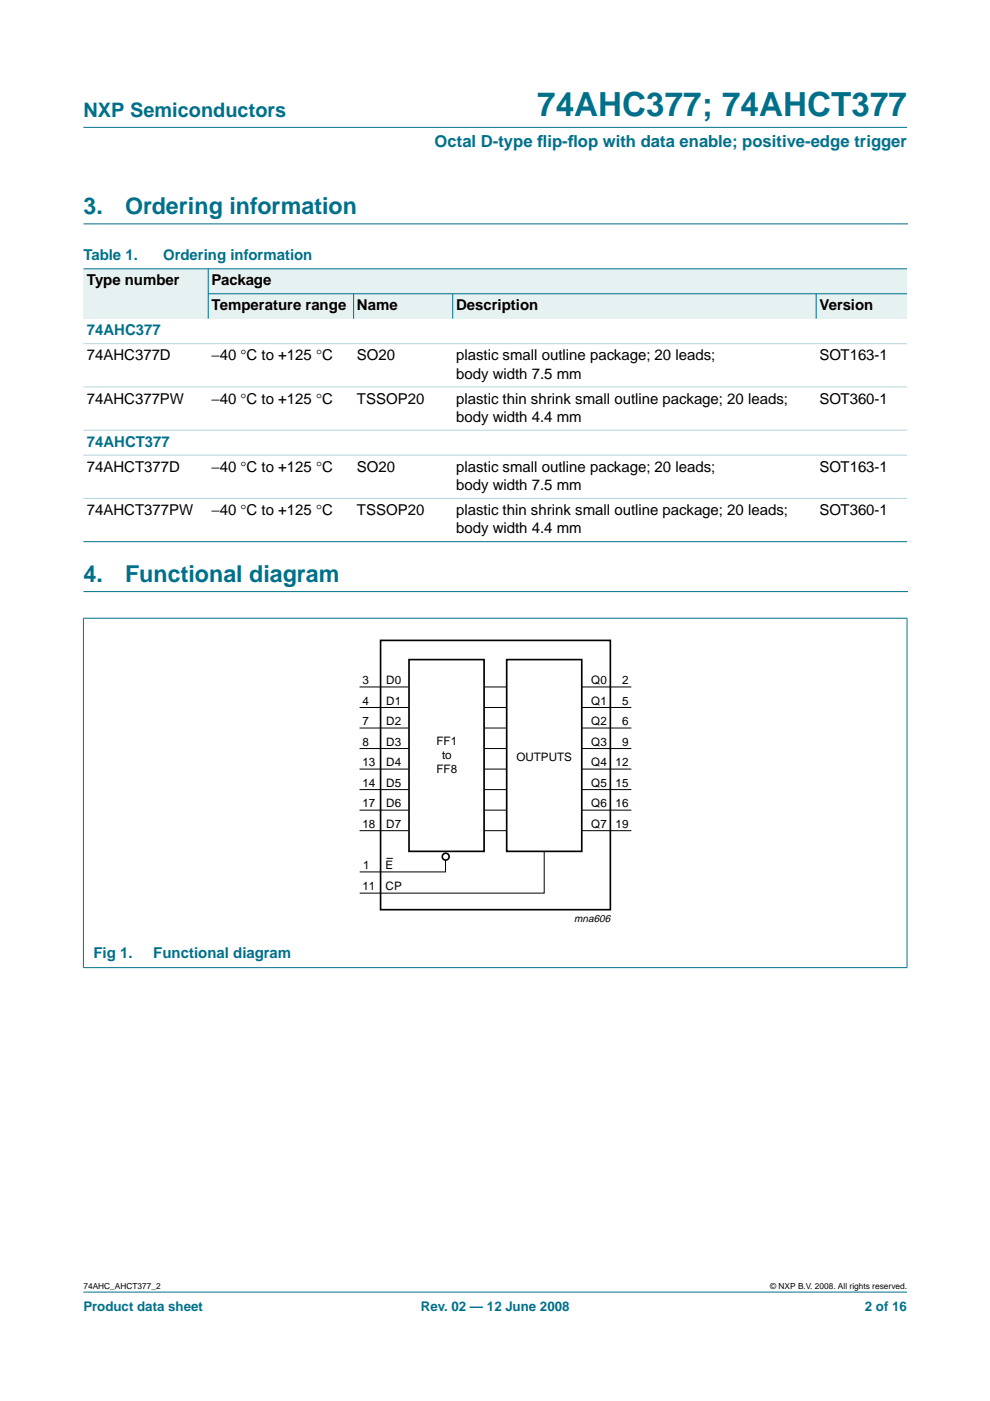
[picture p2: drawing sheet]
<svg xmlns="http://www.w3.org/2000/svg" width="210mm" height="297mm" viewBox="0 0 210 297" stroke-linecap="round" stroke-linejoin="round" font-family="sans-serif">
<defs><g id="words">
<text font-size="7.1" fill="#00708a" x="113.9" y="24.7">74AHC377; 74AHCT377</text>
<g font-size="4.9" fill="#00708a">
<text x="17.7" y="45.5">3.</text>
<text x="26.5" y="45.5">Ordering information</text>
<text x="17.7" y="123.4">4.</text>
<text x="26.5" y="123.4">Functional diagram</text>
</g>
<text font-size="4.2" fill="#00708a" x="17.7" y="24.9">NXP Semiconductors</text>
<g font-size="3.5" fill="#00708a">
<text x="92.1" y="31.1">Octal D-type f</text>
<text x="113.9" y="31.1">lip-f</text>
<text x="120.4" y="31.1">lop with data enable; positive-edge trigger</text>
</g>
<g font-size="3.2" fill="#00708a">
<text x="17.7" y="55.2">Table 1.</text>
<text x="34.6" y="55.2">Ordering information</text>
<text x="18.4" y="71.1">74AHC377</text>
<text x="18.4" y="94.7">74AHCT377</text>
<text x="19.8" y="203">Fig 1.</text>
<text x="32.5" y="203">Functional diagram</text>
</g>
<g font-size="3.2">
<text x="18.4" y="60.5">Type number</text>
<text x="44.9" y="60.5">Package</text>
<text x="44.9" y="65.8">Temperature range</text>
<text x="75.7" y="65.8">Name</text>
<text x="96.7" y="65.8">Description</text>
<text x="173.8" y="65.8">Version</text>
<text x="18.4" y="76.4">74AHC377D</text>
<text x="44.9" y="76.4">−40 °C to +125 °C</text>
<text x="75.7" y="76.4">SO20</text>
<text x="96.7" y="76.4">plastic small outline package; 20 leads;</text>
<text x="173.8" y="76.4">SOT163-1</text>
<text x="96.7" y="80.3">body width 7.5 mm</text>
<text x="18.4" y="85.6">74AHC377PW</text>
<text x="44.9" y="85.6">−40 °C to +125 °C</text>
<text x="75.7" y="85.6">TSSOP20</text>
<text x="96.7" y="89.4">body width 4.4 mm</text>
<text x="96.7" y="85.6">plastic thin shrink small outline package; 20 leads;</text>
<text x="173.8" y="85.6">SOT360-1</text>
<text x="18.4" y="100">74AHCT377D</text>
<text x="44.9" y="100">−40 °C to +125 °C</text>
<text x="75.7" y="100">SO20</text>
<text x="96.7" y="100">plastic small outline package; 20 leads;</text>
<text x="173.8" y="100">SOT163-1</text>
<text x="96.7" y="103.9">body width 7.5 mm</text>
<text x="18.4" y="109.2">74AHCT377PW</text>
<text x="44.9" y="109.2">−40 °C to +125 °C</text>
<text x="75.7" y="109.2">TSSOP20</text>
<text x="96.7" y="113.1">body width 4.4 mm</text>
<text x="96.7" y="109.2">plastic thin shrink small outline package; 20 leads;</text>
<text x="173.8" y="109.2">SOT360-1</text>
</g>
<g font-size="2.8" fill="#00708a">
<text x="17.7" y="278">Product data sheet</text>
<text x="89.2" y="278">Rev. 02 — 12 June 2008</text>
<text x="183.4" y="278">2 of 16</text>
</g>
<g font-size="2.5">
<text x="76.8" y="149.4">4</text>
<text x="76.8" y="145">3</text>
<text x="81.9" y="149.4">D1</text>
<text x="81.9" y="145">D0</text>
<text x="125.4" y="145">Q0</text>
<text x="125.4" y="149.4">Q1</text>
<text x="131.9" y="149.4">5</text>
<text x="131.9" y="145">2</text>
<text x="76.8" y="153.8">7</text>
<text x="81.9" y="153.8">D2</text>
<text x="125.4" y="153.8">Q2</text>
<text x="131.9" y="153.8">6</text>
<text x="76.8" y="158.1">8</text>
<text x="81.9" y="158.1">D3</text>
<text x="92.6" y="157.9">FF1</text>
<text x="93.7" y="160.9">to</text>
<text x="109.5" y="161.4">OUTPUTS</text>
<text x="125.4" y="158.1">Q3</text>
<text x="131.9" y="158.1">9</text>
<text x="76.8" y="166.8">14</text>
<text x="76.8" y="162.5">13</text>
<text x="81.9" y="162.5">D4</text>
<text x="81.9" y="166.8">D5</text>
<text x="92.6" y="163.9">FF8</text>
<text x="125.4" y="162.5">Q4</text>
<text x="125.4" y="166.8">Q5</text>
<text x="130.5" y="166.8">15</text>
<text x="130.5" y="162.5">12</text>
<text x="76.8" y="171.2">17</text>
<text x="81.9" y="171.2">D6</text>
<text x="125.4" y="171.2">Q6</text>
<text x="130.5" y="171.2">16</text>
<text x="76.8" y="175.5">18</text>
<text x="81.9" y="175.5">D7</text>
<text x="125.4" y="175.6">Q7</text>
<text x="130.5" y="175.5">19</text>
<text x="77" y="184.3">1</text>
<text x="81.8" y="184.3">E</text>
<text x="76.9" y="188.8">11</text>
<text x="81.8" y="188.8">CP</text>
</g>
<text font-size="2.2" x="121.8" y="195.6">mna606</text>
<g font-size="1.8">
<text x="17.7" y="273.4">74AHC_AHCT377_2</text>
<text x="163.3" y="273.4">© NXP B.V. 2008. All rights reserved.</text>
</g>
</g></defs>
<g fill="#00708a" stroke="#00708a" stroke-width=".21">
<path d="M17.7 273.9h174.6z"/>
<path d="M17.7 27h174.6z"/>
</g>
<path d="M17.7 47.5h174.7M17.7 125.4h174.7" fill="none" stroke="#00708a" stroke-width=".21"/>
<g fill="#e6f2f2">
<path d="M17.7 57h26.4v10.6h-26.4z" fill-rule="evenodd"/>
<path d="M44.1 57h148.2v5.3h-148.2z" fill-rule="evenodd"/>
<path d="M44.1 62.3h30.9v5.3h-30.9z" fill-rule="evenodd"/>
<path d="M75 62.3h21v5.3h-21z" fill-rule="evenodd"/>
<path d="M96 62.3h77v5.3h-77z" fill-rule="evenodd"/>
<path d="M173 62.3h19.3v5.3h-19.3z" fill-rule="evenodd"/>
</g>
<g fill="#00708a" stroke="#00708a" stroke-width=".21">
<path d="M44.1 56.9v10.7z"/>
<path d="M75 62.2v5.4z"/>
<path d="M96 62.2v5.4z"/>
<path d="M173 62.2v5.4z"/>
<path d="M17.7 57h174.6z"/>
<path d="M44.1 62.3h148.2z"/>
<path d="M17.7 114.8h174.6z"/>
<path d="M17.7 131.1v74z"/>
<path d="M192.3 131.1v74z"/>
<path d="M17.6 131.1h174.8z"/>
<path d="M17.6 205.2h174.8z"/>
</g>
<g fill="#b3d4db" stroke="#b3d4db" stroke-width=".21">
<path d="M17.7 72.9h174.6z"/>
<path d="M17.7 82h174.6z"/>
<path d="M17.7 91.2h174.6z"/>
<path d="M17.7 96.5h174.6z"/>
<path d="M17.7 105.7h174.6z"/>
</g>
<g fill="none" stroke="#000" stroke-width=".35">
<path d="M80.7 135.8h48.7v57.1h-48.7zM86.7 139.8h15.9v40.7h-15.9zM107.4 139.8h15.9v40.7h-15.9z"/>
<circle cx="94.5" cy="181.6" r=".73"/>
</g>
<g fill="none" stroke="#000" stroke-width=".21">
<path d="M76.2 145.6h10.4M76.2 150h10.4M76.2 154.4h10.4M76.2 158.7h10.4M102.7 145.6h4.7M102.7 150h4.7M102.7 154.4h4.7M102.7 158.7h4.7M123.3 145.6h10.6M123.3 150h10.6M123.3 154.4h10.6M123.3 158.7h10.6"/>
<path d="M76.2 163.1h10.4M76.2 167.4h10.4M76.2 171.8h10.4M76.2 176.1h10.4M102.7 163.1h4.7M102.7 167.4h4.7M102.7 171.8h4.7M102.7 176.1h4.7M123.3 163.1h10.6M123.3 167.4h10.6M123.3 171.8h10.6M123.3 176.1h10.6"/>
<path d="M81.9 182h1.4M94.5 182.4v2.5h-18.2M115.4 180.5v8.9h-39.1"/>
</g>
<use href="#words"/>
</svg>
